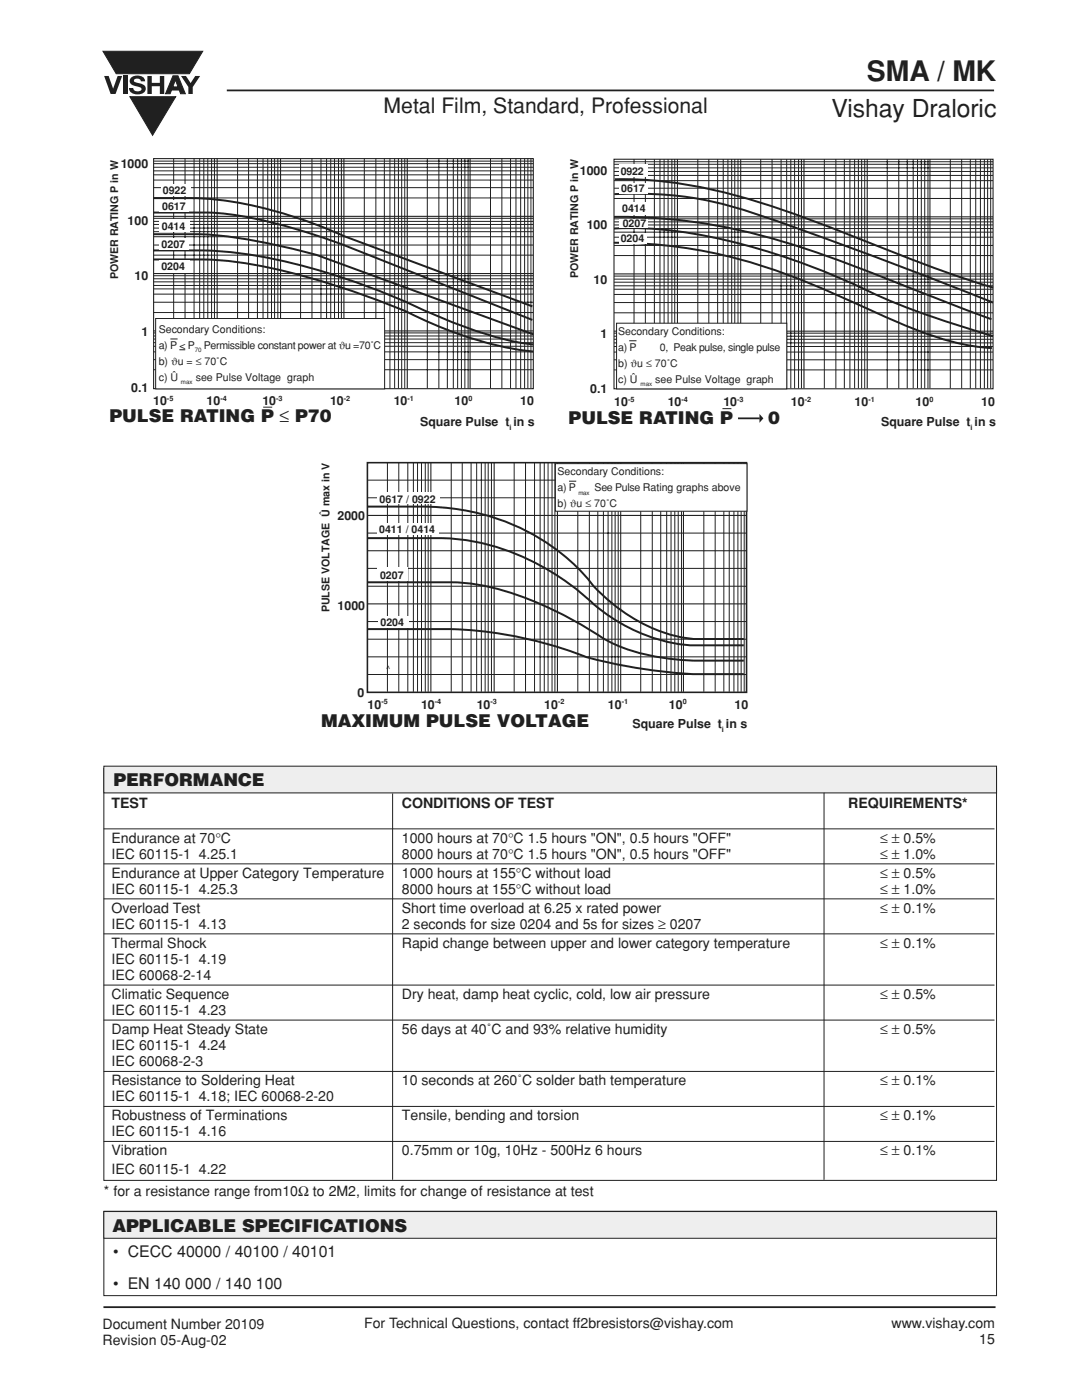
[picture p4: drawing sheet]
<svg xmlns="http://www.w3.org/2000/svg" width="216mm" height="279mm" viewBox="0 0 216 279" stroke-linecap="round" stroke-linejoin="round" font-family="sans-serif">
<defs><g id="words">
<text font-size="5.6" fill="#231f20" x="173" y="16.2">SMA / MK</text>
<text font-size="4.9" fill="#231f20" x="165.9" y="23.3">Vishay Draloric</text>
<text font-size="4.2" fill="#231f20" x="76.5" y="22.5">Metal Film, Standard, Professional</text>
<g font-size="3.5" fill="#231f20">
<text x="21.8" y="84.3">PULSE RATING P ≤ P70</text>
<text x="113.5" y="84.6">PULSE RATING P</text>
<text x="153.3" y="84.6">0</text>
<text x="64.1" y="145.1">MAXIMUM PULSE VOLTAGE</text>
<text x="22.6" y="156.9">PERFORMANCE</text>
<text x="22.4" y="246">APPLICABLE SPECIFICATIONS</text>
</g>
<g font-size="3.2" fill="#231f20">
<text x="22.6" y="250.9">• CECC 40000 / 40100 / 40101</text>
<text x="22.6" y="257.2">• EN 140 000 / 140 100</text>
</g>
<g font-size="2.8" fill="#231f20">
<text x="22.2" y="161.2">TEST</text>
<text x="80.2" y="161.2">CONDITIONS OF TEST</text>
<text x="169.3" y="161.2">REQUIREMENTS*</text>
<text x="22.2" y="168.2">Endurance at 70°C</text>
<text x="22.2" y="171.4">IEC 60115-1 4.25.1</text>
<text x="80.2" y="168.2">1000 hours at 70°C 1.5 hours &quot;ON&quot;, 0.5 hours &quot;OFF&quot;</text>
<text x="80.2" y="171.4">8000 hours at 70°C 1.5 hours &quot;ON&quot;, 0.5 hours &quot;OFF&quot;</text>
<text x="175.6" y="168.2">≤ ± 0.5%</text>
<text x="175.6" y="171.4">≤ ± 1.0%</text>
<text x="22.2" y="178.4">IEC 60115-1 4.25.3</text>
<text x="22.2" y="175.2">Endurance at Upper Category Temperature</text>
<text x="80.2" y="178.4">8000 hours at 155°C without load</text>
<text x="80.2" y="175.2">1000 hours at 155°C without load</text>
<text x="175.6" y="175.2">≤ ± 0.5%</text>
<text x="175.6" y="178.4">≤ ± 1.0%</text>
<text x="22.2" y="185.4">IEC 60115-1 4.13</text>
<text x="22.2" y="182.1">Overload Test</text>
<text x="80.2" y="185.4">2 seconds for size 0204 and 5s for sizes ≥ 0207</text>
<text x="80.2" y="182.1">Short time overload at 6.25 x rated power</text>
<text x="175.6" y="182.1">≤ ± 0.1%</text>
<text x="22.2" y="189.1">Thermal Shock</text>
<text x="80.2" y="189.1">Rapid change between upper and lower category temperature</text>
<text x="175.6" y="189.1">≤ ± 0.1%</text>
<text x="22.2" y="195.6">IEC 60068-2-14</text>
<text x="22.2" y="192.4">IEC 60115-1 4.19</text>
<text x="22.2" y="199.3">Climatic Sequence</text>
<text x="22.2" y="202.6">IEC 60115-1 4.23</text>
<text x="80.2" y="199.3">Dry heat, damp heat cyclic, cold, low air pressure</text>
<text x="175.6" y="199.3">≤ ± 0.5%</text>
<text x="22.2" y="206.3">Damp Heat Steady State</text>
<text x="22.2" y="209.6">IEC 60115-1 4.24</text>
<text x="80.2" y="206.3">56 days at 40˚C and 93% relative humidity</text>
<text x="175.6" y="206.3">≤ ± 0.5%</text>
<text x="22.2" y="212.8">IEC 60068-2-3</text>
<text x="22.2" y="216.6">Resistance to Soldering Heat</text>
<text x="22.2" y="219.8">IEC 60115-1 4.18; IEC 60068-2-20</text>
<text x="80.2" y="216.6">10 seconds at 260˚C solder bath temperature</text>
<text x="175.6" y="216.6">≤ ± 0.1%</text>
<text x="22.2" y="223.6">Robustness of Terminations</text>
<text x="22.2" y="226.8">IEC 60115-1 4.16</text>
<text x="80.2" y="223.6">Tensile, bending and torsion</text>
<text x="175.6" y="223.6">≤ ± 0.1%</text>
<text x="22.2" y="230.5">Vibration</text>
<text x="80.2" y="230.5">0.75mm or 10g, 10Hz - 500Hz 6 hours</text>
<text x="175.6" y="230.5">≤ ± 0.1%</text>
<text x="20.7" y="238.6">* for a resistance range from10Ω to 2M2, limits for change of resistance at test</text>
<text x="22.2" y="234.3">IEC 60115-1 4.22</text>
<text x="20.5" y="265.3">Document Number 20109</text>
<text x="20.5" y="268.5">Revision 05-Aug-02</text>
<text x="72.6" y="265.1">For Technical Questions, contact ff2bresistors@vishay.com</text>
<text x="177.9" y="265.1">www.vishay.com</text>
<text x="195.4" y="268.3">15</text>
</g>
<g font-size="2.5" fill="#231f20">
<text x="24.1" y="33.6">1000</text>
<text x="115.7" y="34.9">1000</text>
<text x="25.5" y="44.8">100</text>
<text x="117.1" y="45.8">100</text>
<text x="26.8" y="55.9">10</text>
<text x="118.5" y="56.6">10</text>
<text x="28.2" y="67.1">1</text>
<text x="119.8" y="67.5">1</text>
<text x="26.2" y="78.3">0.1</text>
<text x="30.6" y="80.8">10</text>
<text x="41.2" y="80.8">10</text>
<text x="52.3" y="80.8">10</text>
<text x="65.9" y="80.8">10</text>
<text x="78.6" y="80.8">10</text>
<text x="90.7" y="80.8">10</text>
<text x="103.8" y="80.8">10</text>
<text x="117.8" y="78.4">0.1</text>
<text x="122.6" y="81.1">10</text>
<text x="133.2" y="81.1">10</text>
<text x="144.3" y="81.1">10</text>
<text x="157.8" y="81.1">10</text>
<text x="170.5" y="81.1">10</text>
<text x="182.7" y="81.1">10</text>
<text x="195.8" y="81.1">10</text>
<text x="83.8" y="85">Square Pulse t in s</text>
<text x="175.8" y="84.9">Square Pulse t in s</text>
<text x="67.4" y="103.7">2000</text>
<text x="67.4" y="121.7">1000</text>
<text x="71.4" y="139.1">0</text>
<text x="73.3" y="141.4">10</text>
<text x="84" y="141.4">10</text>
<text x="95.1" y="141.4">10</text>
<text x="108.6" y="141.4">10</text>
<text x="121.3" y="141.4">10</text>
<text x="133.5" y="141.4">10</text>
<text x="146.6" y="141.4">10</text>
<text x="126.2" y="145.2">Square Pulse t in s</text>
</g>
<g font-size="2.1" fill="#231f20">
<text x="123.8" y="34.8">0922</text>
<text x="32.3" y="41.9">0617</text>
<text x="32.5" y="38.7">0922</text>
<text x="124" y="38.4">0617</text>
<text x="32.3" y="45.9">0414</text>
<text x="124.1" y="42.4">0414</text>
<text x="124.3" y="45.4">0207</text>
<text x="32.2" y="54">0204</text>
<text x="32.2" y="49.5">0207</text>
<text x="123.8" y="48.3">0204</text>
<text x="23.6" y="55.8" transform="rotate(-90 23.6 55.8)">POWER RATING P in W</text>
<text x="115.4" y="55.5" transform="rotate(-90 115.4 55.5)">POWER RATING P in W</text>
<text x="31.7" y="66.4">Secondary Conditions:</text>
<text x="31.7" y="69.6">a) P &lt; P</text>
<text x="40.7" y="69.6">Permissible constant power at</text>
<text x="67.6" y="69.6">ϑ</text>
<text x="68.9" y="69.6">u =70˚C</text>
<text x="123.3" y="66.8">Secondary Conditions:</text>
<text x="123.3" y="70">a) P</text>
<text x="131.7" y="70">0, Peak pulse, single pulse</text>
<text x="31.7" y="72.8">b) ϑu =</text>
<text x="31.7" y="75.9">c) Û</text>
<text x="39.1" y="75.9">see Pulse Voltage graph</text>
<text x="39.1" y="72.8">≤</text>
<text x="40.8" y="72.8">70˚C</text>
<text x="123.3" y="73.2">b) ϑu</text>
<text x="123.3" y="76.4">c) Û</text>
<text x="128.9" y="73.2">≤</text>
<text x="130.7" y="73.2">70˚C</text>
<text x="130.7" y="76.4">see Pulse Voltage graph</text>
<text x="111.3" y="94.8">Secondary Conditions:</text>
<text x="75.7" y="100.3">0617 / 0922</text>
<text x="111.3" y="98">a) P</text>
<text x="111.3" y="101.2">b) ϑu ≤</text>
<text x="118.6" y="101.2">70˚C</text>
<text x="118.7" y="98">See Pulse</text>
<text x="128.3" y="98">Rating graphs above</text>
<text x="75.7" y="106.3">0411 / 0414</text>
<text x="75.8" y="115.5">0207</text>
<text x="65.8" y="122.2" transform="rotate(-90 65.8 122.2)">PULSE VOLTAGE Û max in V</text>
<text x="75.9" y="125">0204</text>
</g>
<text font-size="1.8" fill="#231f20" x="77.1" y="134.2">^</text>
<g font-size="1.4" fill="#231f20">
<text x="33.3" y="80">-5</text>
<text x="44" y="80">-4</text>
<text x="55.1" y="80">-3</text>
<text x="68.6" y="80">-2</text>
<text x="81.3" y="80">-1</text>
<text x="93.5" y="80">0</text>
<text x="125.3" y="80.3">-5</text>
<text x="136" y="80.3">-4</text>
<text x="147.1" y="80.3">-3</text>
<text x="160.6" y="80.3">-2</text>
<text x="173.3" y="80.3">-1</text>
<text x="185.4" y="80.3">0</text>
<text x="101.7" y="85.8">i</text>
<text x="193.7" y="85.7">i</text>
<text x="76.1" y="140.6">-5</text>
<text x="86.8" y="140.6">-4</text>
<text x="97.9" y="140.6">-3</text>
<text x="111.4" y="140.6">-2</text>
<text x="124.1" y="140.6">-1</text>
<text x="136.2" y="140.6">0</text>
<text x="144" y="146.1">i</text>
</g>
<g font-size="1.2" fill="#231f20">
<text x="38.9" y="70.3">70</text>
<text x="36.1" y="76.7">max</text>
<text x="127.8" y="77.1">max</text>
<text x="115.4" y="98.7">max</text>
</g>
</g></defs>
<path d="M45.3 18h153.1M20.6 260.9h178.1" fill="none" stroke="#231f20" stroke-width=".36"/>
<g fill="#231f20" stroke="#231f20" stroke-width=".2">
<path d="M20.6 10.2h19.9l-2.7 4.5h-14.6z"/>
<path d="M25.9 19.3h9.2l-4.7 7.7z"/>
</g>
<g fill="#231f20">
<path d="M20.8 15.2h.9l.9 2.5 .9-2.5h.9l-1.3 3.6h-1z"/>
<path d="M24.5 15.2h.9v3.6h-.9z"/>
<path d="M26.2 15.5a1.95 1.95 0 0 1 2.7 .3l.1 .4h-.9a.74 .74 0 0 0-.6-.5 .74 .74 0 0 0-.8 .4l.2 .3 1 .2a1.07 1.07 0 0 1 1.2 1.1 1.07 1.07 0 0 1-1.1 1.1 1.65 1.65 0 0 1-2.3-1.2h.9a.9 .9 0 0 0 .7 .6 .9 .9 0 0 0 .9-.4 1.24 1.24 0 0 0-1.1-.6 1.03 1.03 0 0 1-1.1-.6 1.03 1.03 0 0 1 .2-1.1z"/>
<path d="M29.4 15.2h.9v1.3h1.6v-1.3h.9v3.6h-.9v-1.6h-1.6v1.6h-.9z"/>
<path d="M36.1 15.2h1l.9 1.4 1-1.4h.9l-1.4 2.2v1.4h-.9v-1.4z"/>
<path d="M34.5 15.1l-1.5 3.6h.9l.3-.7h1.6l.2 .7h1l-1.5-3.6zM35 15.9l.5 1.5h-1z"/>
</g>
<path d="M34.5 15.1h1l1.5 3.6h-1l-.2-.7h-1.6l-.3 .7h-.9zM35 15.9l.5 1.5h-1zM20.7 153.4h178.1v82.2h-178.1z" fill="none" stroke="#231f20" stroke-width=".2"/>
<path d="M20.7 152.9h178.1v5.3h-178.1z" fill-rule="evenodd" fill="#eeeeef" stroke="#231f20" stroke-width=".2"/>
<path d="M78.3 158.3v77.2M164.4 158.2v77.3M20.7 165.4h177.7M20.7 172.4h177.7M20.7 179.4h177.7M20.7 186.4h177.7M20.7 196.6h177.7M20.7 203.6h177.7M20.7 213.8h177.7M20.7 220.8h177.7M20.7 227.8h177.7M20.7 241.7h178.1v16.9h-178.1z" fill="none" stroke="#231f20" stroke-width=".2"/>
<path d="M20.7 241.8h178.1v5.3h-178.1z" fill-rule="evenodd" fill="#eeeeef" stroke="#231f20" stroke-width=".2"/>
<path d="M30.7 31.7h75.7v45.9h-75.7zM43.3 31.6v45.9M56 31.6v45.9M68.6 31.6v45.9M81.3 31.6v45.9M93.8 31.6v45.9M30.7 54.6h75.7M30.7 43.2h75.7M30.7 66h75.7" fill="none" stroke="#231f20" stroke-width=".22"/>
<g fill="none" stroke="#231f20" stroke-width=".2">
<path d="M30.7 33.4h75.7M30.7 32.7h75.7M30.7 32.2h75.7M30.7 39.5h75.7M30.7 37.4h75.7M30.7 35.9h75.7M30.7 34.9h75.7M30.7 34.1h75.7M34.7 31.6v45.9M36.9 31.6v45.9M38.7 31.6v45.9M39.8 31.6v45.9"/>
<path d="M40.7 31.6v45.9M41.5 31.6v45.9M42.2 31.6v45.9M42.8 31.6v45.9M47.4 31.6v45.9M49.6 31.6v45.9M51.4 31.6v45.9M52.5 31.6v45.9M53.4 31.6v45.9M54.2 31.6v45.9M54.8 31.6v45.9M55.4 31.6v45.9"/>
<path d="M60 31.6v45.9M62.2 31.6v45.9M64 31.6v45.9M65.2 31.6v45.9M66 31.6v45.9M66.7 31.6v45.9M67.5 31.6v45.9M68.1 31.6v45.9M72.7 31.6v45.9M75 31.6v45.9M76.7 31.6v45.9M77.8 31.6v45.9"/>
<path d="M78.7 31.6v45.9M79.5 31.6v45.9M80.2 31.6v45.9M80.8 31.6v45.9M85.3 31.6v45.9M87.6 31.6v45.9M89.3 31.6v45.9M90.5 31.6v45.9M91.3 31.6v45.9M92.1 31.6v45.9M92.8 31.6v45.9M93.4 31.6v45.9"/>
<path d="M97.9 31.6v45.9M100.1 31.6v45.9M101.9 31.6v45.9M103 31.6v45.9M103.9 31.6v45.9M104.7 31.6v45.9M105.3 31.6v45.9M105.9 31.6v45.9M30.7 57h75.7M30.7 57.7h75.7M30.7 58.7h75.7M30.7 44.8h75.7"/>
<path d="M30.7 44.2h75.7M30.7 43.6h75.7M30.7 50.9h75.7M30.7 48.9h75.7M30.7 47.2h75.7M30.7 46.2h75.7M30.7 45.5h75.7M30.7 56.2h75.7M30.7 55.6h75.7M30.7 55h75.7M30.7 66.4h75.7M30.7 67.1h75.7"/>
<path d="M30.7 67.7h75.7M30.7 68.4h75.7M30.7 69.1h75.7M30.7 73.8h75.7M30.7 71.8h75.7M30.7 70.2h75.7M30.7 60.3h75.7M30.7 62.4h75.7"/>
</g>
<path d="M30.6 39.5a76.3 76.3 0 0 1 17.2 1 92.9 92.9 0 0 1 20.8 6.6l37.6 14M30.6 42.4h10.8a82.8 82.8 0 0 1 21.5 4.5l5.7 2 37.6 14.9M30.6 46.7a81.6 81.6 0 0 1 15.2 .5 144 144 0 0 1 17.4 3.7l43.2 15.8M30.6 50a89.2 89.2 0 0 1 24.4 1.8 150.6 150.6 0 0 1 32.5 11.4 68.6 68.6 0 0 0 18.1 5.5h.8M30.6 51.8a85.4 85.4 0 0 1 20.7 1.1 151.6 151.6 0 0 1 35.2 11.8 64.6 64.6 0 0 0 19.9 5.5" fill="none" stroke="#231f20" stroke-width=".4"/>
<path d="M31.4 52.2h6.6v2.1h-6.6z" fill-rule="evenodd" fill="#fff"/>
<path d="M31.1 63.6h45.7v14h-45.7z" fill-rule="evenodd" fill="#fff" stroke="#231f20" stroke-width=".2"/>
<path d="M34 67.6h1.4M35.8 69.8h1.2" fill="none" stroke="#231f20" stroke-width=".2"/>
<g fill="#fff">
<path d="M31.8 52h6.1v2.5h-6.1z" fill-rule="evenodd"/>
<path d="M31.9 40h5.8v2.3h-5.8z" fill-rule="evenodd"/>
<path d="M31.8 43.7h6.2v2.5h-6.2z" fill-rule="evenodd"/>
<path d="M31.9 47.5h5.8v2.3h-5.8z" fill-rule="evenodd"/>
</g>
<g fill="none" stroke="#231f20" stroke-width=".2">
<path d="M73.3 95.8h75.7M73.3 99.3h75.7M77.3 92.3v45.8M79.6 92.3v45.8M81.4 92.3v45.8M82.5 92.3v45.8M83.3 92.3v45.8M84.1 92.3v45.8M84.9 92.3v45.8M85.4 92.3v45.8M90 92.3v45.8M92.2 92.3v45.8"/>
<path d="M94 92.3v45.8M95.1 92.3v45.8M96 92.3v45.8M96.8 92.3v45.8M97.4 92.3v45.8M98.1 92.3v45.8M102.6 92.3v45.8M104.9 92.3v45.8M106.7 92.3v45.8M107.8 92.3v45.8M108.6 92.3v45.8M109.4 92.3v45.8"/>
<path d="M110.1 92.3v45.8M110.7 92.3v45.8M115.3 92.3v45.8M117.6 92.3v45.8M119.3 92.3v45.8M120.4 92.3v45.8M121.3 92.3v45.8M122.1 92.3v45.8M122.7 92.3v45.8M123.4 92.3v45.8M127.8 92.3v45.8M130.2 92.3v45.8"/>
<path d="M131.8 92.3v45.8M133 92.3v45.8M133.9 92.3v45.8M134.6 92.3v45.8M135.3 92.3v45.8M136 92.3v45.8M140.4 92.3v45.8M142.7 92.3v45.8M144.4 92.3v45.8M145.5 92.3v45.8M146.4 92.3v45.8M147.2 92.3v45.8"/>
<path d="M147.9 92.3v45.8M148.5 92.3v45.8M73.3 117h75.7M73.3 113.4h75.7M73.3 106.4h75.7M73.3 131.1h75.7M73.3 134.6h75.7M73.3 124h75.7M73.3 127.6h75.7"/>
</g>
<path d="M86 92.3v45.8M98.6 92.3v45.8M111.2 92.3v45.8M123.9 92.3v45.8M136.4 92.3v45.8M73.3 102.9h75.7M73.3 109.9h75.7M73.3 120.5h75.7" fill="none" stroke="#231f20" stroke-width=".22"/>
<path d="M73.2 101.1h10.5a43 43 0 0 1 33.4 14.2 31.9 31.9 0 0 0 21.5 12.2h9.8M73.2 107.4h15a46.3 46.3 0 0 1 27.5 10.7 42 42 0 0 0 13.8 8.9 28.2 28.2 0 0 0 8.5 1.8h10.4M73.2 116.2h16.8a48.8 48.8 0 0 1 20.3 5.5 129 129 0 0 1 11.3 6.4 43.1 43.1 0 0 0 17.1 3.7h9.7M73.2 125.6h16.8a80.4 80.4 0 0 1 26.9 5.5 105.1 105.1 0 0 0 21.5 3.4h10" fill="none" stroke="#231f20" stroke-width=".4"/>
<path d="M73.3 92.3h75.7v45.9h-75.7z" fill="none" stroke="#231f20" stroke-width=".32"/>
<g fill="#fff">
<path d="M75.3 98.2h12.5v2.3h-12.5z" fill-rule="evenodd"/>
<path d="M75.2 104.4h12.3v2.3h-12.3z" fill-rule="evenodd"/>
<path d="M75.4 113.3h6.1v2.6h-6.1z" fill-rule="evenodd"/>
<path d="M75.4 122.9h6.1v2.3h-6.1z" fill-rule="evenodd"/>
</g>
<path d="M122.5 31.8h75.7v45.8h-75.7zM135.2 31.7v45.8M147.8 31.7v45.8M160.4 31.7v45.8M173 31.7v45.8M185.6 31.7v45.8M122.5 54.7h75.6M122.5 43.3h75.6M122.5 66.1h75.6" fill="none" stroke="#231f20" stroke-width=".22"/>
<g fill="none" stroke="#231f20" stroke-width=".2">
<path d="M122.5 33.5h75.6M122.5 32.8h75.6M122.5 32.3h75.6M122.5 39.6h75.6M122.5 37.6h75.6M122.5 36.1h75.6M122.5 35h75.6M122.5 34.2h75.6M126.5 31.7v45.8M128.8 31.7v45.8M130.6 31.7v45.8M131.7 31.7v45.8"/>
<path d="M132.5 31.7v45.8M133.3 31.7v45.8M134.1 31.7v45.8M134.6 31.7v45.8M139.2 31.7v45.8M141.4 31.7v45.8M143.2 31.7v45.8M144.3 31.7v45.8M145.2 31.7v45.8M146 31.7v45.8M146.6 31.7v45.8M147.3 31.7v45.8"/>
<path d="M151.8 31.7v45.8M154.1 31.7v45.8M155.9 31.7v45.8M157 31.7v45.8M157.8 31.7v45.8M158.6 31.7v45.8M159.3 31.7v45.8M159.9 31.7v45.8M164.5 31.7v45.8M166.8 31.7v45.8M168.5 31.7v45.8M169.6 31.7v45.8"/>
<path d="M170.5 31.7v45.8M171.3 31.7v45.8M171.9 31.7v45.8M172.5 31.7v45.8M177 31.7v45.8M179.3 31.7v45.8M181 31.7v45.8M182.2 31.7v45.8M183.1 31.7v45.8M183.8 31.7v45.8M184.5 31.7v45.8M185.2 31.7v45.8"/>
<path d="M189.6 31.7v45.8M191.9 31.7v45.8M193.6 31.7v45.8M194.7 31.7v45.8M195.6 31.7v45.8M196.4 31.7v45.8M197.1 31.7v45.8M197.7 31.7v45.8M122.5 57h75.6M122.5 57.7h75.6M122.5 58.8h75.6M122.5 44.9h75.6"/>
<path d="M122.5 44.3h75.6M122.5 43.7h75.6M122.5 51h75.6M122.5 49h75.6M122.5 47.3h75.6M122.5 46.3h75.6M122.5 45.6h75.6M122.5 56.3h75.6M122.5 55.7h75.6M122.5 55.1h75.6M122.5 66.5h75.6M122.5 67.1h75.6"/>
<path d="M122.5 67.7h75.6M122.5 68.4h75.6M122.5 69.1h75.6M122.5 73.8h75.6M122.5 71.8h75.6M122.5 70.3h75.6M122.5 60.4h75.6M122.5 62.4h75.6"/>
</g>
<path d="M122.6 38.7a73.8 73.8 0 0 1 31.3 5l21.6 7.9 22.6 8.8M122.7 35.8a93.7 93.7 0 0 1 31.9 5.6 600.2 600.2 0 0 1 27.9 10.6l9.3 3.4 6.3 2M122.5 48.4a100.2 100.2 0 0 1 40.9 8.9 451.2 451.2 0 0 0 21.8 9.4 45.8 45.8 0 0 0 12.7 2.8M122.5 43.3a115.7 115.7 0 0 1 41.1 7.3l8.8 3.3 25.4 9.8M122.5 45.6a88.4 88.4 0 0 1 30.7 4.6 154.5 154.5 0 0 1 22.9 9.2 203.3 203.3 0 0 0 22 7.7" fill="none" stroke="#231f20" stroke-width=".4"/>
<path d="M123 64.5h34v13.1h-34z" fill-rule="evenodd" fill="#fff" stroke="#231f20" stroke-width=".2"/>
<path d="M125.5 68h1.5" fill="none" stroke="#231f20" stroke-width=".2"/>
<g fill="#fff">
<path d="M123.5 46.4h5.6v2.2h-5.6z" fill-rule="evenodd"/>
<path d="M123.5 43.8h5.7v1.7h-5.7z" fill-rule="evenodd"/>
<path d="M123.5 40.3h5.7v2.6h-5.7z" fill-rule="evenodd"/>
<path d="M123.5 36.5h5.7v2.1h-5.7z" fill-rule="evenodd"/>
<path d="M123.5 32.9h5.7v2.4h-5.7z" fill-rule="evenodd"/>
</g>
<path d="M110.8 92.5h38.3v9.5h-38.3z" fill-rule="evenodd" fill="#fff" stroke="#231f20" stroke-width=".2"/>
<path d="M113.5 96h1.5" fill="none" stroke="#231f20" stroke-width=".2"/>
<path d="M32.1 36.8h5.9v2.4h-5.9z" fill-rule="evenodd" fill="#fff"/>
<path d="M52.5 81.3h1.8M144.1 81.6h1.8" fill="none" stroke="#231f20" stroke-width=".2"/>
<path d="M147.3 83.5h4.3" fill="none" stroke="#231f20" stroke-width=".21"/>
<path d="M151.5 82.6l.8 .9-.8 .9z" fill-rule="evenodd" fill="#231f20"/>
<use href="#words"/>
</svg>
